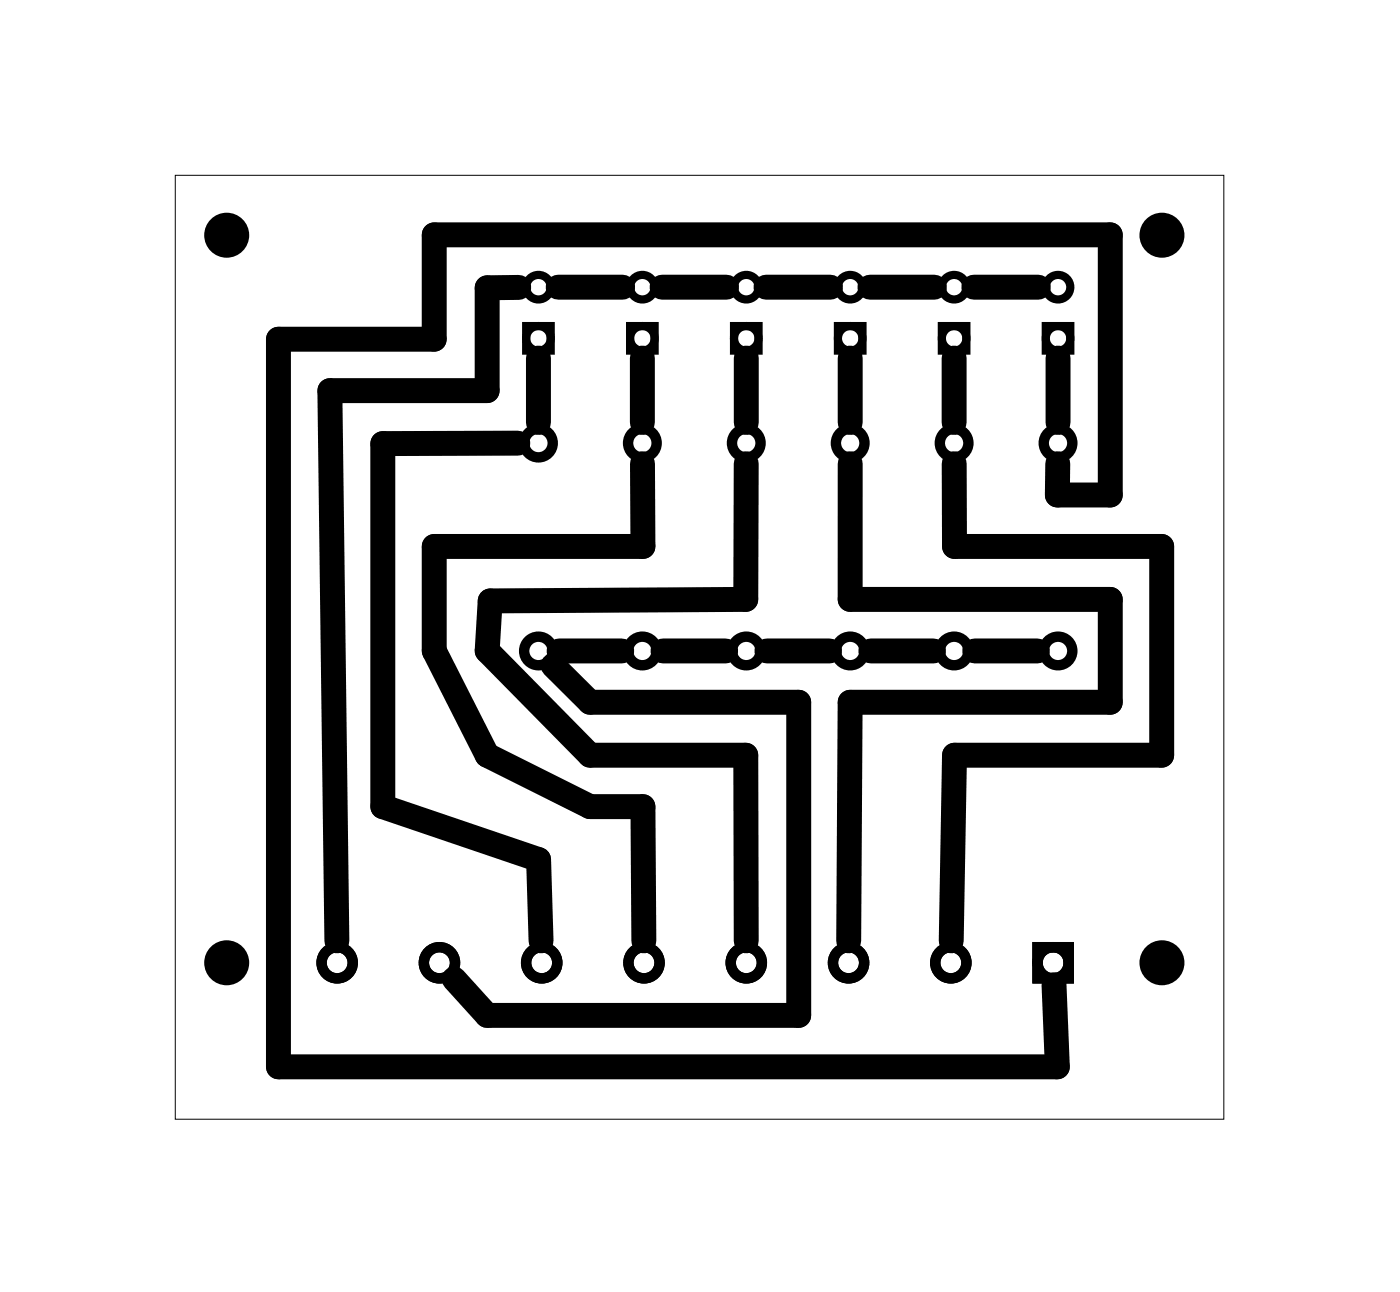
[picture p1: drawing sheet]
<svg xmlns="http://www.w3.org/2000/svg" width="68mm" height="63mm" viewBox="0 0 68 63" stroke-linecap="round" stroke-linejoin="round" font-family="sans-serif">
<path d="M8.6 8.6h51.2v46.1h-51.2z" fill="none" stroke="#000" stroke-width=".05"/>
<g fill="none" stroke="#000" stroke-width=".4">
<path d="M25.7 15.9h1.2v1.2h-1.2zM30.8 15.9h1.2v1.2h-1.2zM35.9 15.9h1.2v1.2h-1.2zM41 15.9h1.2v1.2h-1.2zM46 15.9h1.2v1.2h-1.2zM51.1 15.9h1.2v1.2h-1.2z"/>
<circle cx="26.3" cy="14" r=".6"/>
<circle cx="26.3" cy="16.5" r=".6"/>
<circle cx="31.4" cy="14" r=".6"/>
<circle cx="31.4" cy="16.5" r=".6"/>
<circle cx="36.5" cy="14" r=".6"/>
<circle cx="36.5" cy="16.5" r=".6"/>
<circle cx="41.6" cy="14" r=".6"/>
<circle cx="41.6" cy="16.5" r=".6"/>
<circle cx="46.6" cy="14" r=".6"/>
<circle cx="46.6" cy="16.5" r=".6"/>
<circle cx="51.7" cy="14" r=".6"/>
<circle cx="51.7" cy="16.5" r=".6"/>
</g>
<g fill="none" stroke="#000" stroke-width=".51">
<path d="M50.7 46.3h1.5v1.5h-1.5z"/>
<circle cx="26.3" cy="31.8" r=".7"/>
<circle cx="26.3" cy="21.7" r=".7"/>
<circle cx="31.4" cy="31.8" r=".7"/>
<circle cx="31.4" cy="21.7" r=".7"/>
<circle cx="36.5" cy="31.8" r=".7"/>
<circle cx="36.5" cy="21.7" r=".7"/>
<circle cx="41.6" cy="31.8" r=".7"/>
<circle cx="41.6" cy="21.7" r=".7"/>
<circle cx="46.6" cy="31.8" r=".7"/>
<circle cx="46.6" cy="21.7" r=".7"/>
<circle cx="51.7" cy="31.8" r=".7"/>
<circle cx="51.7" cy="21.7" r=".7"/>
<circle cx="16.5" cy="47.1" r=".76"/>
<circle cx="21.5" cy="47.1" r=".76"/>
<circle cx="26.5" cy="47.1" r=".76"/>
<circle cx="31.5" cy="47.1" r=".76"/>
<circle cx="36.5" cy="47.1" r=".76"/>
<circle cx="41.5" cy="47.1" r=".76"/>
<circle cx="46.5" cy="47.1" r=".76"/>
<circle cx="51.5" cy="47.1" r=".76"/>
</g>
<g fill="#000">
<circle cx="11.1" cy="11.5" r="1.1"/>
<circle cx="56.8" cy="11.5" r="1.1"/>
<circle cx="11.1" cy="47.1" r="1.1"/>
<circle cx="56.8" cy="47.1" r="1.1"/>
</g>
<g fill="none" stroke="#000" stroke-width="1.2">
<path d="M25.4 14l-1.6 .1v5h-7.7l.4 26.9M26.3 17.5v3.1M27.3 14h3.1M31.4 17.5v3.1M32.4 14h3.1M36.5 17.5v3.1M37.4 14h3.2M41.6 17.5v3.1M42.5 14h3.2M46.6 17.5v3.1M47.6 14h3.2M51.7 17.5v3.1"/>
<path d="M25.3 21.7h-6.6v17.7l7.6 2.6 .1 4M27 32.5l1.8 1.8h10.2v15.3h-15.2l-1.6-1.7M27.3 31.8h3.1M31.4 22.7v4h-10.2v5.1l2.6 5.1 5 2.5h2.6l.1 6.6M32.4 31.8h3.1M36.5 22.7v6.6l-12.5 .1-.2 2.4 5 5.1h7.7v9.1M37.5 31.8h3.1M41.6 22.7v6.6h12.7v5h-12.7l-.1 11.7M42.6 31.8h3M46.6 22.7l.1 4h10.1v10.2h-10.1l-.2 9.1M47.7 31.8h3M51.7 22.7v1.5h2.6v-12.7h-33.1v5.1h-7.6v35.5h38.1l-.2-4"/>
</g>
</svg>
